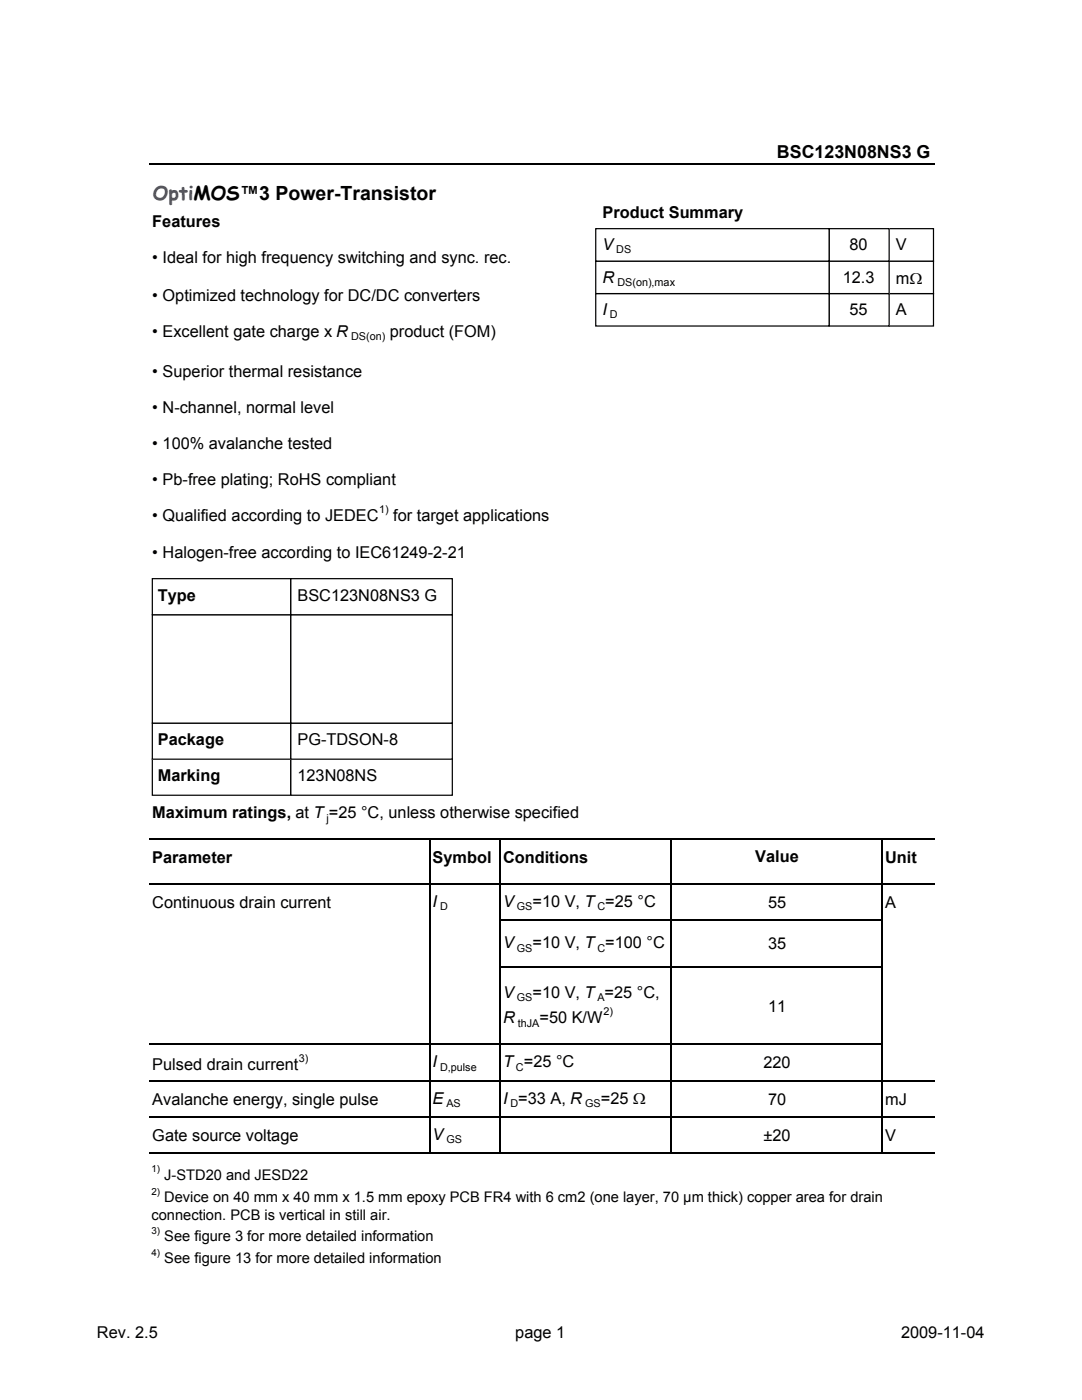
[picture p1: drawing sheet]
<svg xmlns="http://www.w3.org/2000/svg" width="216mm" height="279mm" viewBox="0 0 216 279" stroke-linecap="round" stroke-linejoin="round" font-family="sans-serif">
<defs><g id="words">
<text font-size="3.9" fill="#00f" x="30.5" y="39.9">OptiMOS™3 Power-Transistor</text>
<text font-size="3.6" x="155" y="31.5">BSC123N08NS3 G</text>
<g font-size="3.3">
<text x="30.4" y="45.2">Features</text>
<text x="120.2" y="43.5">Product Summary</text>
<text x="30.4" y="52.5">• Ideal for high frequency switching and sync. rec.</text>
<text x="120.2" y="49.9">V</text>
<text x="169.5" y="49.9">80</text>
<text x="178.8" y="49.9">V</text>
<text x="120.2" y="56.4">R</text>
<text x="168.1" y="56.4">12.3</text>
<text x="178.8" y="56.6">mΩ</text>
<text x="30.4" y="60.2">• Optimized technology for DC/DC converters</text>
<text x="120.2" y="62.9">I</text>
<text x="169.5" y="62.9">55</text>
<text x="178.8" y="62.9">A</text>
<text x="30.4" y="67.2">• Excellent gate charge x R</text>
<text x="77.8" y="67.2">product (FOM)</text>
<text x="30.4" y="75.1">• Superior thermal resistance</text>
<text x="30.4" y="82.4">• N-channel, normal level</text>
<text x="30.4" y="89.6">• 100% avalanche tested</text>
<text x="30.4" y="96.9">• Pb-free plating; RoHS compliant</text>
<text x="30.4" y="104.1">• Qualified according to JEDEC</text>
<text x="78.5" y="104.1">for target applications</text>
<text x="30.4" y="111.3">• Halogen-free according to IEC61249-2-21</text>
<text x="31.5" y="119.9">Type</text>
<text x="59.4" y="119.9">BSC123N08NS3 G</text>
<text x="31.5" y="148.8">Package</text>
<text x="59.4" y="148.7">PG-TDSON-8</text>
<text x="31.5" y="156">Marking</text>
<text x="59.4" y="155.9">123N08NS</text>
<text x="30.4" y="163.3">Maximum ratings, at T =25 °C, unless otherwise specified</text>
<text x="30.4" y="172.3">Parameter</text>
<text x="86.3" y="172.3">Symbol Conditions</text>
<text x="150.7" y="172.1">Value</text>
<text x="176.6" y="172.3">Unit</text>
<text x="30.4" y="181.1">Continuous drain current</text>
<text x="86.3" y="180.9">I</text>
<text x="100.4" y="180.9">V</text>
<text x="106.3" y="180.9">=10 V, T =25 °C</text>
<text x="153.2" y="181.1">55</text>
<text x="176.6" y="181.1">A</text>
<text x="100.4" y="189.3">V</text>
<text x="106.3" y="189.3">=10 V, T =100 °C</text>
<text x="153.2" y="189.4">35</text>
<text x="100.4" y="199.1">V</text>
<text x="106.3" y="199.1">=10 V, T =25 °C,</text>
<text x="153.2" y="201.9">11</text>
<text x="100.4" y="204.3">R</text>
<text x="107.7" y="204.3">=50 K/W</text>
<text x="30.4" y="213.5">Pulsed drain current</text>
<text x="86.3" y="213">I</text>
<text x="100.4" y="213">T =25 °C</text>
<text x="152.3" y="213.2">220</text>
<text x="30.4" y="220.5">Avalanche energy, single pulse</text>
<text x="86.3" y="220.3">E</text>
<text x="100.4" y="220.4">I =33 A, R</text>
<text x="119.9" y="220.4">=25 Ω</text>
<text x="153.2" y="220.5">70</text>
<text x="176.6" y="220.5">mJ</text>
<text x="30.4" y="227.7">Gate source voltage</text>
<text x="86.3" y="227.5">V</text>
<text x="152.4" y="227.7">±20</text>
<text x="176.6" y="227.7">V</text>
<text x="19.3" y="267.1">Rev. 2.5</text>
<text x="102.8" y="267.1">page 1</text>
<text x="179.8" y="267.1">2009-11-04</text>
</g>
<g font-size="2.9">
<text x="32.8" y="235.4">J-STD20 and JESD22</text>
<text x="32.8" y="239.9">Device on 40 mm x 40 mm x 1.5 mm epoxy PCB FR4 with 6 cm2 (one layer, 70 µm thick) copper area for drain</text>
<text x="30.2" y="243.5">connection. PCB is vertical in still air.</text>
<text x="32.8" y="247.7">See figure 3 for more detailed information</text>
<text x="32.8" y="252.1">See figure 13 for more detailed information</text>
</g>
<g font-size="2.2">
<text x="123" y="50.5">DS</text>
<text x="123.2" y="57">DS(on),max</text>
<text x="121.7" y="63.5">D</text>
<text x="70.1" y="67.9">DS(on)</text>
<text x="75.6" y="102.4">1)</text>
<text x="65.2" y="164">j</text>
<text x="87.8" y="181.6">D</text>
<text x="103.1" y="181.6">GS</text>
<text x="119.2" y="181.6">C</text>
<text x="103.1" y="189.9">GS</text>
<text x="119.2" y="189.9">C</text>
<text x="103.1" y="199.8">GS</text>
<text x="119.2" y="199.8">A</text>
<text x="120.4" y="202.6">2)</text>
<text x="103.3" y="204.9">thJA</text>
<text x="59.6" y="211.9">3)</text>
<text x="87.8" y="213.7">D,pulse</text>
<text x="103" y="213.7">C</text>
<text x="89.1" y="220.9">AS</text>
<text x="101.9" y="221">D</text>
<text x="116.8" y="221">GS</text>
<text x="89.1" y="228.1">GS</text>
</g>
<g font-size="1.9">
<text x="30.2" y="234">1)</text>
<text x="30.2" y="238.4">2)</text>
<text x="30.2" y="250.6">4)</text>
<text x="30.2" y="246.3">3)</text>
</g>
</g></defs>
<g fill="none" stroke="#000" stroke-width=".3">
<path d="M29.8 32.7h156.6M29.8 167.5h156.6M29.8 176.3h156.6M85.7 167.6v62.7M99.8 167.6v62.7M133.8 167.6v62.7M176 167.6v62.7M99.9 183.6h76.2M99.9 193h76.2M29.8 208.4h146.3M29.8 215.7h156.6M29.8 222.9h156.6"/>
<path d="M29.8 230.1h156.6"/>
</g>
<path d="M177.4 58.6h8.9v6.5h-8.9z" fill="#fff"/>
<path d="M177.4 58.6h8.9v6.5h-8.9z" fill="none" stroke="#000" stroke-width=".24"/>
<path d="M165.4 58.6h12v6.5h-12z" fill="#fff"/>
<path d="M165.4 58.6h12v6.5h-12z" fill="none" stroke="#000" stroke-width=".24"/>
<path d="M118.9 58.6h46.5v6.5h-46.5z" fill="#fff"/>
<path d="M118.9 58.6h46.5v6.5h-46.5z" fill="none" stroke="#000" stroke-width=".24"/>
<path d="M177.4 52.1h8.9v6.5h-8.9z" fill="#fff"/>
<path d="M177.4 52.1h8.9v6.5h-8.9z" fill="none" stroke="#000" stroke-width=".24"/>
<path d="M165.4 52.1h12v6.5h-12z" fill="#fff"/>
<path d="M165.4 52.1h12v6.5h-12z" fill="none" stroke="#000" stroke-width=".24"/>
<path d="M118.9 52.1h46.5v6.5h-46.5z" fill="#fff"/>
<path d="M118.9 52.1h46.5v6.5h-46.5z" fill="none" stroke="#000" stroke-width=".24"/>
<path d="M177.4 45.6h8.9v6.5h-8.9z" fill="#fff"/>
<path d="M177.4 45.6h8.9v6.5h-8.9z" fill="none" stroke="#000" stroke-width=".24"/>
<path d="M165.4 45.6h12v6.5h-12z" fill="#fff"/>
<path d="M165.4 45.6h12v6.5h-12z" fill="none" stroke="#000" stroke-width=".24"/>
<path d="M118.9 45.6h46.5v6.5h-46.5z" fill="#fff"/>
<path d="M118.9 45.6h46.5v6.5h-46.5z" fill="none" stroke="#000" stroke-width=".24"/>
<path d="M119.6 46.7h45.1v4.5h-45.1z" fill="#fff"/>
<path d="M119.6 46.7h45.1v4.5h-45.1z" fill="none" stroke="#fff" stroke-width=".24"/>
<path d="M166 46.7h10.7v4.5h-10.7z" fill="#fff"/>
<path d="M166 46.7h10.7v4.5h-10.7z" fill="none" stroke="#fff" stroke-width=".24"/>
<path d="M178.2 46.7h7.6v4.5h-7.6z" fill="#fff"/>
<path d="M178.2 46.7h7.6v4.5h-7.6z" fill="none" stroke="#fff" stroke-width=".24"/>
<path d="M119.6 53.2h45.1v4.5h-45.1z" fill="#fff"/>
<path d="M119.6 53.2h45.1v4.5h-45.1z" fill="none" stroke="#fff" stroke-width=".24"/>
<path d="M166 53.2h10.7v4.5h-10.7z" fill="#fff"/>
<path d="M166 53.2h10.7v4.5h-10.7z" fill="none" stroke="#fff" stroke-width=".24"/>
<path d="M178.2 53.2h7.6v4.5h-7.6z" fill="#fff"/>
<path d="M178.2 53.2h7.6v4.5h-7.6z" fill="none" stroke="#fff" stroke-width=".24"/>
<path d="M119.6 59.6h45.1v4.6h-45.1z" fill="#fff"/>
<path d="M119.6 59.6h45.1v4.6h-45.1z" fill="none" stroke="#fff" stroke-width=".24"/>
<path d="M166 59.6h10.7v4.6h-10.7z" fill="#fff"/>
<path d="M166 59.6h10.7v4.6h-10.7z" fill="none" stroke="#fff" stroke-width=".24"/>
<path d="M178.2 59.6h7.6v4.6h-7.6z" fill="#fff"/>
<path d="M178.2 59.6h7.6v4.6h-7.6z" fill="none" stroke="#fff" stroke-width=".24"/>
<path d="M119.6 40.2h45.1v4.5h-45.1z" fill="#fff"/>
<path d="M119.6 40.2h45.1v4.5h-45.1z" fill="none" stroke="#fff" stroke-width=".24"/>
<path d="M58 151.5h32.3v7.2h-32.3z" fill="#fff"/>
<path d="M58 151.5h32.3v7.2h-32.3z" fill="none" stroke="#000" stroke-width=".24"/>
<path d="M30.4 151.5h27.6v7.2h-27.6z" fill="#fff"/>
<path d="M30.4 151.5h27.6v7.2h-27.6z" fill="none" stroke="#000" stroke-width=".24"/>
<path d="M58 144.3h32.3v7.2h-32.3z" fill="#fff"/>
<path d="M58 144.3h32.3v7.2h-32.3z" fill="none" stroke="#000" stroke-width=".24"/>
<path d="M30.4 144.3h27.6v7.2h-27.6z" fill="#fff"/>
<path d="M30.4 144.3h27.6v7.2h-27.6z" fill="none" stroke="#000" stroke-width=".24"/>
<path d="M58 122.7h32.3v21.6h-32.3z" fill="#fff"/>
<path d="M58 122.7h32.3v21.6h-32.3z" fill="none" stroke="#000" stroke-width=".24"/>
<path d="M30.4 122.7h27.6v21.6h-27.6z" fill="#fff"/>
<path d="M30.4 122.7h27.6v21.6h-27.6z" fill="none" stroke="#000" stroke-width=".24"/>
<path d="M58 115.5h32.3v7.2h-32.3z" fill="#fff"/>
<path d="M58 115.5h32.3v7.2h-32.3z" fill="none" stroke="#000" stroke-width=".24"/>
<path d="M30.4 115.5h27.6v7.2h-27.6z" fill="#fff"/>
<path d="M30.4 115.5h27.6v7.2h-27.6z" fill="none" stroke="#000" stroke-width=".24"/>
<path d="M30.9 116.7h26.5v5h-26.5z" fill="#fff"/>
<path d="M30.9 116.7h26.5v5h-26.5z" fill="none" stroke="#fff" stroke-width=".24"/>
<path d="M58.8 116.7h30.9v5h-30.9z" fill="#fff"/>
<path d="M58.8 116.7h30.9v5h-30.9z" fill="none" stroke="#fff" stroke-width=".24"/>
<path d="M30.9 123.9h26.5v19.4h-26.5z" fill="#fff"/>
<path d="M30.9 123.9h26.5v19.4h-26.5z" fill="none" stroke="#fff" stroke-width=".24"/>
<path d="M30.9 145.5h26.5v5h-26.5z" fill="#fff"/>
<path d="M30.9 145.5h26.5v5h-26.5z" fill="none" stroke="#fff" stroke-width=".24"/>
<path d="M58.8 145.5h30.9v5h-30.9z" fill="#fff"/>
<path d="M58.8 145.5h30.9v5h-30.9z" fill="none" stroke="#fff" stroke-width=".24"/>
<path d="M30.9 152.7h26.5v5h-26.5z" fill="#fff"/>
<path d="M30.9 152.7h26.5v5h-26.5z" fill="none" stroke="#fff" stroke-width=".24"/>
<path d="M58.8 152.7h30.9v5h-30.9z" fill="#fff"/>
<path d="M58.8 152.7h30.9v5h-30.9z" fill="none" stroke="#fff" stroke-width=".24"/>
<use href="#words"/>
</svg>
